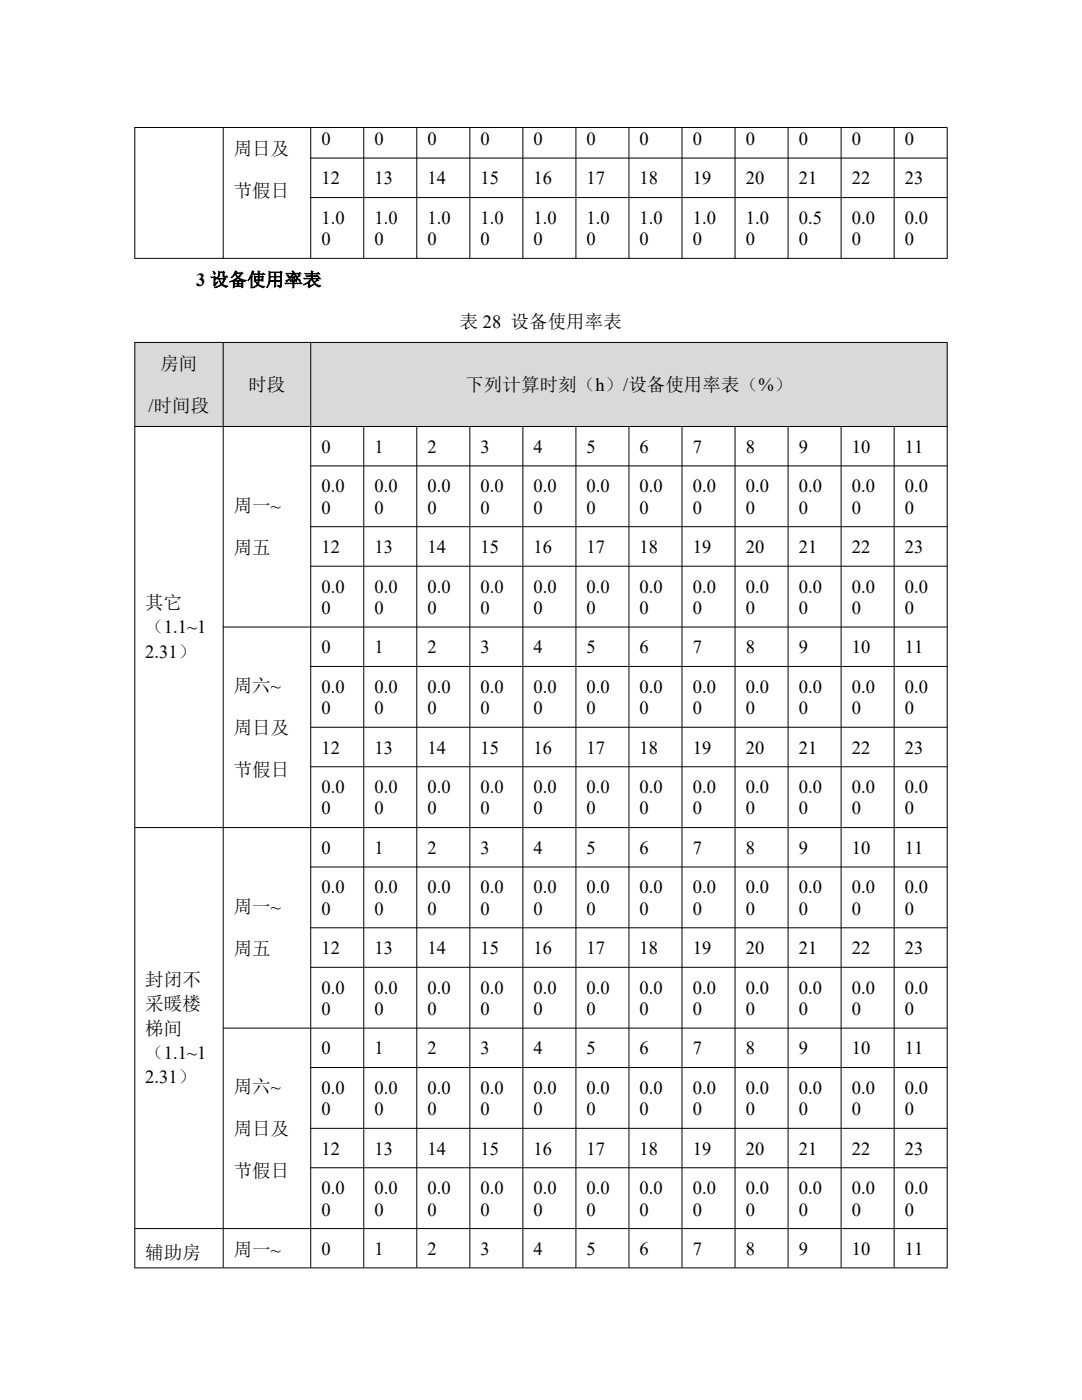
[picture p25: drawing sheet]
<svg xmlns="http://www.w3.org/2000/svg" width="216mm" height="279mm" viewBox="0 0 216 279" stroke-linecap="round" stroke-linejoin="round" font-family="sans-serif">
<defs><g id="words">
<g font-size="3.7">
<text x="64.1" y="28.9">0</text>
<text x="74.7" y="28.9">0</text>
<text x="85.3" y="28.9">0</text>
<text x="95.9" y="28.9">0</text>
<text x="106.5" y="28.9">0</text>
<text x="117.1" y="28.9">0</text>
<text x="127.6" y="28.9">0</text>
<text x="138.2" y="28.9">0</text>
<text x="148.8" y="28.9">0</text>
<text x="159.4" y="28.9">0</text>
<text x="170" y="28.9">0</text>
<text x="180.6" y="28.9">0</text>
<text x="46.7" y="31">周日及</text>
<text x="46.7" y="39.3">节假日</text>
<text x="64.1" y="36.8">12</text>
<text x="74.7" y="36.8">13</text>
<text x="85.3" y="36.8">14</text>
<text x="95.9" y="36.8">15</text>
<text x="106.5" y="36.8">16</text>
<text x="117.1" y="36.8">17</text>
<text x="127.6" y="36.8">18</text>
<text x="138.2" y="36.8">19</text>
<text x="148.8" y="36.8">20</text>
<text x="159.4" y="36.8">21</text>
<text x="170" y="36.8">22</text>
<text x="180.6" y="36.8">23</text>
<text x="64.1" y="44.7">1.0</text>
<text x="74.7" y="44.7">1.0</text>
<text x="85.3" y="44.7">1.0</text>
<text x="95.9" y="44.7">1.0</text>
<text x="106.5" y="44.7">1.0</text>
<text x="117.1" y="44.7">1.0</text>
<text x="127.6" y="44.7">1.0</text>
<text x="138.2" y="44.7">1.0</text>
<text x="148.8" y="44.7">1.0</text>
<text x="159.4" y="44.7">0.5</text>
<text x="170" y="44.7">0.0</text>
<text x="180.6" y="44.7">0.0</text>
<text x="64.1" y="48.9">0</text>
<text x="74.7" y="48.9">0</text>
<text x="85.3" y="48.9">0</text>
<text x="95.9" y="48.9">0</text>
<text x="106.5" y="48.9">0</text>
<text x="117.1" y="48.9">0</text>
<text x="127.6" y="48.9">0</text>
<text x="138.2" y="48.9">0</text>
<text x="148.8" y="48.9">0</text>
<text x="159.4" y="48.9">0</text>
<text x="170" y="48.9">0</text>
<text x="180.6" y="48.9">0</text>
<text x="39.2" y="57.1">3 设备使用率表</text>
<text x="91.7" y="65.4">表 28 设备使用率表</text>
<text x="32" y="73.8">房间</text>
<text x="49.6" y="78">时段</text>
<text x="92.9" y="78">下列计算时刻（h）/设备使用率表（%）</text>
<text x="29.6" y="82.2">/时间段</text>
<text x="64.1" y="90.4">0</text>
<text x="74.7" y="90.4">1</text>
<text x="85.3" y="90.4">2</text>
<text x="95.9" y="90.4">3</text>
<text x="106.5" y="90.4">4</text>
<text x="117.1" y="90.4">5</text>
<text x="127.6" y="90.4">6</text>
<text x="138.2" y="90.4">7</text>
<text x="148.8" y="90.4">8</text>
<text x="159.4" y="90.4">9</text>
<text x="170" y="90.4">10</text>
<text x="180.6" y="90.4">11</text>
<text x="64.1" y="98.2">0.0</text>
<text x="74.7" y="98.2">0.0</text>
<text x="85.3" y="98.2">0.0</text>
<text x="95.9" y="98.2">0.0</text>
<text x="106.5" y="98.2">0.0</text>
<text x="117.1" y="98.2">0.0</text>
<text x="127.6" y="98.2">0.0</text>
<text x="138.2" y="98.2">0.0</text>
<text x="148.8" y="98.2">0.0</text>
<text x="159.4" y="98.2">0.0</text>
<text x="170" y="98.2">0.0</text>
<text x="180.6" y="98.2">0.0</text>
<text x="46.7" y="102.3">周一~</text>
<text x="64.1" y="102.5">0</text>
<text x="74.7" y="102.5">0</text>
<text x="85.3" y="102.5">0</text>
<text x="95.9" y="102.5">0</text>
<text x="106.5" y="102.5">0</text>
<text x="117.1" y="102.5">0</text>
<text x="127.6" y="102.5">0</text>
<text x="138.2" y="102.5">0</text>
<text x="148.8" y="102.5">0</text>
<text x="159.4" y="102.5">0</text>
<text x="170" y="102.5">0</text>
<text x="180.6" y="102.5">0</text>
<text x="46.7" y="110.6">周五</text>
<text x="64.1" y="110.4">12</text>
<text x="74.7" y="110.4">13</text>
<text x="85.3" y="110.4">14</text>
<text x="95.9" y="110.4">15</text>
<text x="106.5" y="110.4">16</text>
<text x="117.1" y="110.4">17</text>
<text x="127.6" y="110.4">18</text>
<text x="138.2" y="110.4">19</text>
<text x="148.8" y="110.4">20</text>
<text x="159.4" y="110.4">21</text>
<text x="170" y="110.4">22</text>
<text x="180.6" y="110.4">23</text>
<text x="64.1" y="118.3">0.0</text>
<text x="74.7" y="118.3">0.0</text>
<text x="85.3" y="118.3">0.0</text>
<text x="95.9" y="118.3">0.0</text>
<text x="106.5" y="118.3">0.0</text>
<text x="117.1" y="118.3">0.0</text>
<text x="127.6" y="118.3">0.0</text>
<text x="138.2" y="118.3">0.0</text>
<text x="148.8" y="118.3">0.0</text>
<text x="159.4" y="118.3">0.0</text>
<text x="170" y="118.3">0.0</text>
<text x="180.6" y="118.3">0.0</text>
<text x="29" y="121.6">其它</text>
<text x="64.1" y="122.5">0</text>
<text x="74.7" y="122.5">0</text>
<text x="85.3" y="122.5">0</text>
<text x="95.9" y="122.5">0</text>
<text x="106.5" y="122.5">0</text>
<text x="117.1" y="122.5">0</text>
<text x="127.6" y="122.5">0</text>
<text x="138.2" y="122.5">0</text>
<text x="148.8" y="122.5">0</text>
<text x="159.4" y="122.5">0</text>
<text x="170" y="122.5">0</text>
<text x="180.6" y="122.5">0</text>
<text x="29" y="126.4">（1.1~1</text>
<text x="29" y="131.3">2.31）</text>
<text x="64.1" y="130.4">0</text>
<text x="74.7" y="130.4">1</text>
<text x="85.3" y="130.4">2</text>
<text x="95.9" y="130.4">3</text>
<text x="106.5" y="130.4">4</text>
<text x="117.1" y="130.4">5</text>
<text x="127.6" y="130.4">6</text>
<text x="138.2" y="130.4">7</text>
<text x="148.8" y="130.4">8</text>
<text x="159.4" y="130.4">9</text>
<text x="170" y="130.4">10</text>
<text x="180.6" y="130.4">11</text>
<text x="46.7" y="138.1">周六~</text>
<text x="64.1" y="138.3">0.0</text>
<text x="64.1" y="142.5">0</text>
<text x="74.7" y="138.3">0.0</text>
<text x="74.7" y="142.5">0</text>
<text x="85.3" y="138.3">0.0</text>
<text x="85.3" y="142.5">0</text>
<text x="95.9" y="138.3">0.0</text>
<text x="95.9" y="142.5">0</text>
<text x="106.5" y="138.3">0.0</text>
<text x="106.5" y="142.5">0</text>
<text x="117.1" y="138.3">0.0</text>
<text x="117.1" y="142.5">0</text>
<text x="127.6" y="138.3">0.0</text>
<text x="127.6" y="142.5">0</text>
<text x="138.2" y="138.3">0.0</text>
<text x="138.2" y="142.5">0</text>
<text x="148.8" y="138.3">0.0</text>
<text x="148.8" y="142.5">0</text>
<text x="159.4" y="138.3">0.0</text>
<text x="159.4" y="142.5">0</text>
<text x="170" y="138.3">0.0</text>
<text x="170" y="142.5">0</text>
<text x="180.6" y="138.3">0.0</text>
<text x="180.6" y="142.5">0</text>
<text x="46.7" y="146.4">周日及</text>
<text x="46.7" y="154.8">节假日</text>
<text x="64.1" y="150.4">12</text>
<text x="74.7" y="150.4">13</text>
<text x="85.3" y="150.4">14</text>
<text x="95.9" y="150.4">15</text>
<text x="106.5" y="150.4">16</text>
<text x="117.1" y="150.4">17</text>
<text x="127.6" y="150.4">18</text>
<text x="138.2" y="150.4">19</text>
<text x="148.8" y="150.4">20</text>
<text x="159.4" y="150.4">21</text>
<text x="170" y="150.4">22</text>
<text x="180.6" y="150.4">23</text>
<text x="64.1" y="158.3">0.0</text>
<text x="74.7" y="158.3">0.0</text>
<text x="85.3" y="158.3">0.0</text>
<text x="95.9" y="158.3">0.0</text>
<text x="106.5" y="158.3">0.0</text>
<text x="117.1" y="158.3">0.0</text>
<text x="127.6" y="158.3">0.0</text>
<text x="138.2" y="158.3">0.0</text>
<text x="148.8" y="158.3">0.0</text>
<text x="159.4" y="158.3">0.0</text>
<text x="170" y="158.3">0.0</text>
<text x="180.6" y="158.3">0.0</text>
<text x="64.1" y="162.5">0</text>
<text x="74.7" y="162.5">0</text>
<text x="85.3" y="162.5">0</text>
<text x="95.9" y="162.5">0</text>
<text x="106.5" y="162.5">0</text>
<text x="117.1" y="162.5">0</text>
<text x="127.6" y="162.5">0</text>
<text x="138.2" y="162.5">0</text>
<text x="148.8" y="162.5">0</text>
<text x="159.4" y="162.5">0</text>
<text x="170" y="162.5">0</text>
<text x="180.6" y="162.5">0</text>
<text x="64.1" y="170.4">0</text>
<text x="74.7" y="170.4">1</text>
<text x="85.3" y="170.4">2</text>
<text x="95.9" y="170.4">3</text>
<text x="106.5" y="170.4">4</text>
<text x="117.1" y="170.4">5</text>
<text x="127.6" y="170.4">6</text>
<text x="138.2" y="170.4">7</text>
<text x="148.8" y="170.4">8</text>
<text x="159.4" y="170.4">9</text>
<text x="170" y="170.4">10</text>
<text x="180.6" y="170.4">11</text>
<text x="64.1" y="178.3">0.0</text>
<text x="74.7" y="178.3">0.0</text>
<text x="85.3" y="178.3">0.0</text>
<text x="95.9" y="178.3">0.0</text>
<text x="106.5" y="178.3">0.0</text>
<text x="117.1" y="178.3">0.0</text>
<text x="127.6" y="178.3">0.0</text>
<text x="138.2" y="178.3">0.0</text>
<text x="148.8" y="178.3">0.0</text>
<text x="159.4" y="178.3">0.0</text>
<text x="170" y="178.3">0.0</text>
<text x="180.6" y="178.3">0.0</text>
<text x="46.7" y="182.3">周一~</text>
<text x="64.1" y="182.6">0</text>
<text x="74.7" y="182.6">0</text>
<text x="85.3" y="182.6">0</text>
<text x="95.9" y="182.6">0</text>
<text x="106.5" y="182.6">0</text>
<text x="117.1" y="182.6">0</text>
<text x="127.6" y="182.6">0</text>
<text x="138.2" y="182.6">0</text>
<text x="148.8" y="182.6">0</text>
<text x="159.4" y="182.6">0</text>
<text x="170" y="182.6">0</text>
<text x="180.6" y="182.6">0</text>
<text x="46.7" y="190.6">周五</text>
<text x="64.1" y="190.4">12</text>
<text x="74.7" y="190.4">13</text>
<text x="85.3" y="190.4">14</text>
<text x="95.9" y="190.4">15</text>
<text x="106.5" y="190.4">16</text>
<text x="117.1" y="190.4">17</text>
<text x="127.6" y="190.4">18</text>
<text x="138.2" y="190.4">19</text>
<text x="148.8" y="190.4">20</text>
<text x="159.4" y="190.4">21</text>
<text x="170" y="190.4">22</text>
<text x="180.6" y="190.4">23</text>
<text x="29" y="196.8">封闭不</text>
<text x="29" y="201.7">采暖楼</text>
<text x="64.1" y="198.3">0.0</text>
<text x="64.1" y="202.5">0</text>
<text x="74.7" y="198.3">0.0</text>
<text x="74.7" y="202.5">0</text>
<text x="85.3" y="198.3">0.0</text>
<text x="85.3" y="202.5">0</text>
<text x="95.9" y="198.3">0.0</text>
<text x="95.9" y="202.5">0</text>
<text x="106.5" y="198.3">0.0</text>
<text x="106.5" y="202.5">0</text>
<text x="117.1" y="198.3">0.0</text>
<text x="117.1" y="202.5">0</text>
<text x="127.6" y="198.3">0.0</text>
<text x="127.6" y="202.5">0</text>
<text x="138.2" y="198.3">0.0</text>
<text x="138.2" y="202.5">0</text>
<text x="148.8" y="198.3">0.0</text>
<text x="148.8" y="202.5">0</text>
<text x="159.4" y="198.3">0.0</text>
<text x="159.4" y="202.5">0</text>
<text x="170" y="198.3">0.0</text>
<text x="170" y="202.5">0</text>
<text x="180.6" y="198.3">0.0</text>
<text x="180.6" y="202.5">0</text>
<text x="29" y="206.5">梯间</text>
<text x="29" y="211.3">（1.1~1</text>
<text x="64.1" y="210.4">0</text>
<text x="74.7" y="210.4">1</text>
<text x="85.3" y="210.4">2</text>
<text x="95.9" y="210.4">3</text>
<text x="106.5" y="210.4">4</text>
<text x="117.1" y="210.4">5</text>
<text x="127.6" y="210.4">6</text>
<text x="138.2" y="210.4">7</text>
<text x="148.8" y="210.4">8</text>
<text x="159.4" y="210.4">9</text>
<text x="170" y="210.4">10</text>
<text x="180.6" y="210.4">11</text>
<text x="29" y="216.1">2.31）</text>
<text x="46.7" y="218.1">周六~</text>
<text x="64.1" y="218.3">0.0</text>
<text x="74.7" y="218.3">0.0</text>
<text x="85.3" y="218.3">0.0</text>
<text x="95.9" y="218.3">0.0</text>
<text x="106.5" y="218.3">0.0</text>
<text x="117.1" y="218.3">0.0</text>
<text x="127.6" y="218.3">0.0</text>
<text x="138.2" y="218.3">0.0</text>
<text x="148.8" y="218.3">0.0</text>
<text x="159.4" y="218.3">0.0</text>
<text x="170" y="218.3">0.0</text>
<text x="180.6" y="218.3">0.0</text>
<text x="46.7" y="226.5">周日及</text>
<text x="64.1" y="222.6">0</text>
<text x="74.7" y="222.6">0</text>
<text x="85.3" y="222.6">0</text>
<text x="95.9" y="222.6">0</text>
<text x="106.5" y="222.6">0</text>
<text x="117.1" y="222.6">0</text>
<text x="127.6" y="222.6">0</text>
<text x="138.2" y="222.6">0</text>
<text x="148.8" y="222.6">0</text>
<text x="159.4" y="222.6">0</text>
<text x="170" y="222.6">0</text>
<text x="180.6" y="222.6">0</text>
<text x="64.1" y="230.4">12</text>
<text x="74.7" y="230.4">13</text>
<text x="85.3" y="230.4">14</text>
<text x="95.9" y="230.4">15</text>
<text x="106.5" y="230.4">16</text>
<text x="117.1" y="230.4">17</text>
<text x="127.6" y="230.4">18</text>
<text x="138.2" y="230.4">19</text>
<text x="148.8" y="230.4">20</text>
<text x="159.4" y="230.4">21</text>
<text x="170" y="230.4">22</text>
<text x="180.6" y="230.4">23</text>
<text x="46.7" y="234.8">节假日</text>
<text x="64.1" y="238.3">0.0</text>
<text x="74.7" y="238.3">0.0</text>
<text x="85.3" y="238.3">0.0</text>
<text x="95.9" y="238.3">0.0</text>
<text x="106.5" y="238.3">0.0</text>
<text x="117.1" y="238.3">0.0</text>
<text x="127.6" y="238.3">0.0</text>
<text x="138.2" y="238.3">0.0</text>
<text x="148.8" y="238.3">0.0</text>
<text x="159.4" y="238.3">0.0</text>
<text x="170" y="238.3">0.0</text>
<text x="180.6" y="238.3">0.0</text>
<text x="64.1" y="242.6">0</text>
<text x="74.7" y="242.6">0</text>
<text x="85.3" y="242.6">0</text>
<text x="95.9" y="242.6">0</text>
<text x="106.5" y="242.6">0</text>
<text x="117.1" y="242.6">0</text>
<text x="127.6" y="242.6">0</text>
<text x="138.2" y="242.6">0</text>
<text x="148.8" y="242.6">0</text>
<text x="159.4" y="242.6">0</text>
<text x="170" y="242.6">0</text>
<text x="180.6" y="242.6">0</text>
<text x="29" y="251.3">辅助房</text>
<text x="46.7" y="250.7">周一~</text>
<text x="64.1" y="250.5">0</text>
<text x="74.7" y="250.5">1</text>
<text x="85.3" y="250.5">2</text>
<text x="95.9" y="250.5">3</text>
<text x="106.5" y="250.5">4</text>
<text x="117.1" y="250.5">5</text>
<text x="127.6" y="250.5">6</text>
<text x="138.2" y="250.5">7</text>
<text x="148.8" y="250.5">8</text>
<text x="159.4" y="250.5">9</text>
<text x="170" y="250.5">10</text>
<text x="180.6" y="250.5">11</text>
</g>
</g></defs>
<g fill="none" stroke="#000" stroke-width=".2">
<path d="M26.9 25.4h162.1M26.9 25.4v26.2M44.5 25.4v26.1M62 31.5h127M62 39.4h127M62 25.4v26.1M72.6 25.4v26.1M83.2 25.4v26.1M93.8 25.4v26.1M104.3 25.4v26.1M114.9 25.4v26.1M125.5 25.4v26.1"/>
<path d="M136.1 25.4v26.1M146.7 25.4v26.1M157.3 25.4v26.1M167.8 25.4v26.1M178.4 25.4v26.1M189 25.5v26.1M26.9 51.6h162.1"/>
</g>
<g fill="#d9d9d9">
<path d="M26.9 68.3h17.7v16.8h-17.7z" fill-rule="evenodd"/>
<path d="M44.5 68.3h17.5v16.8h-17.5z" fill-rule="evenodd"/>
<path d="M62 68.3h127v16.8h-127z" fill-rule="evenodd"/>
</g>
<g fill="none" stroke="#000" stroke-width=".2">
<path d="M26.9 68.3h162.1M26.9 68.3v184.8M44.5 68.3v184.7M62 68.3v184.7M189 68.4v184.7M26.9 85.1h162.1M62 93h127M72.6 85.1v167.9M83.2 85.1v167.9M93.8 85.1v167.9M104.3 85.1v167.9M114.9 85.1v167.9"/>
<path d="M125.5 85.1v167.9M136.1 85.1v167.9M146.7 85.1v167.9M157.3 85.1v167.9M167.8 85.1v167.9M178.4 85.1v167.9M62 105.1h127M62 113h127M44.5 125.1h144.5M62 133h127M62 145.1h127M62 153h127"/>
<path d="M26.9 165.2h162.1M62 173h127M62 185.2h127M62 193h127M44.5 205.2h144.5M62 213h127M62 225.2h127M62 233.1h127M26.9 245.2h162.1M26.9 253h162.1"/>
</g>
<use href="#words"/>
</svg>
